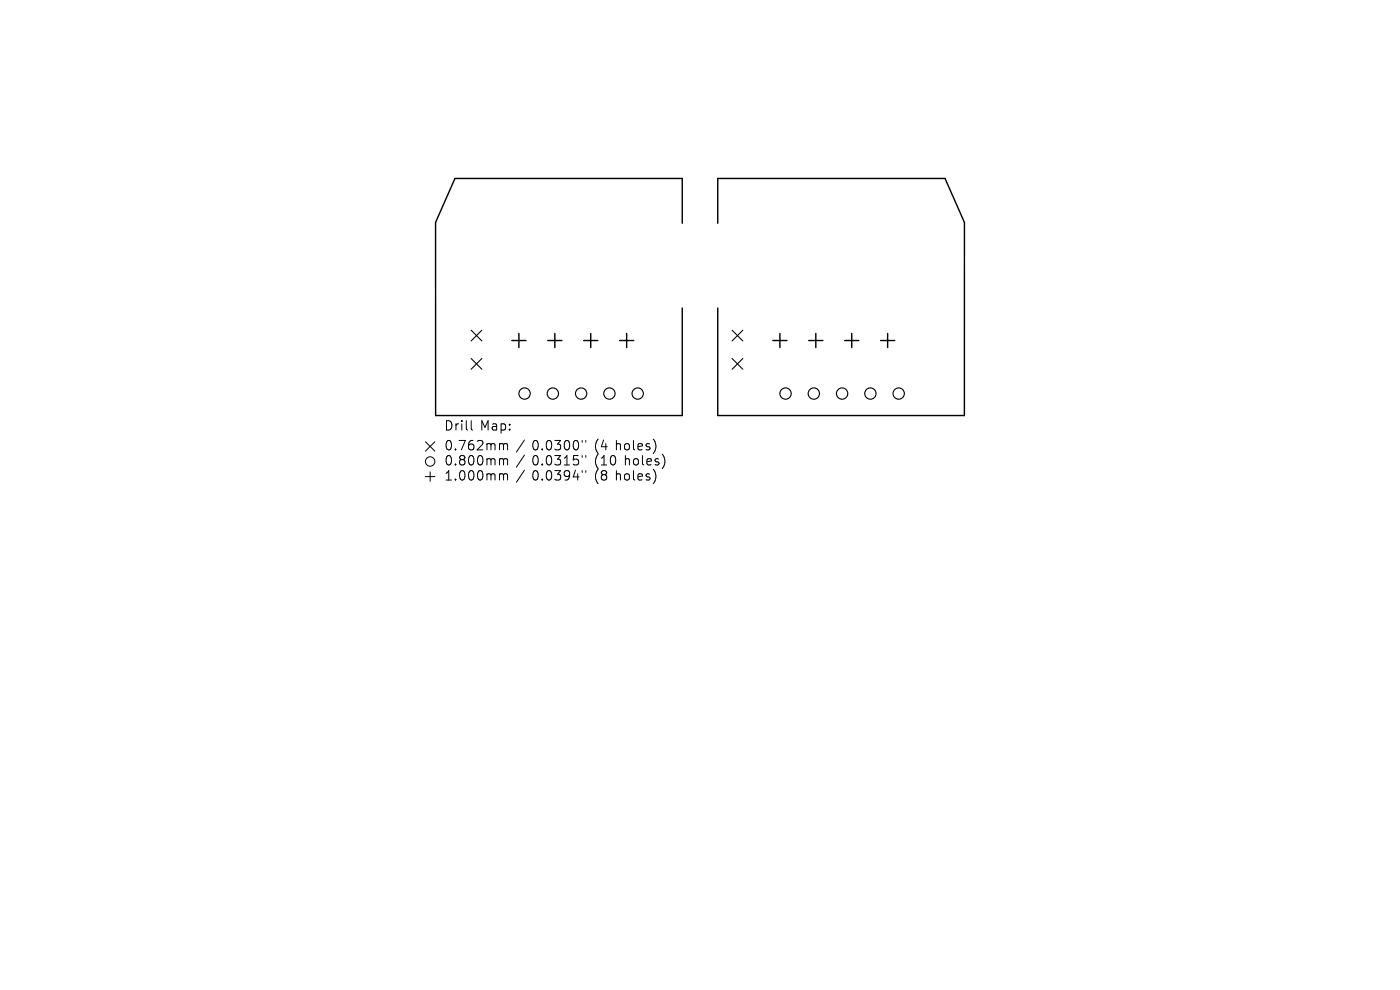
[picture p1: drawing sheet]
<svg xmlns="http://www.w3.org/2000/svg" width="297mm" height="210mm" viewBox="0 0 297 210" stroke-linecap="round" stroke-linejoin="round" font-family="sans-serif">
<defs><g id="words">
<g font-size="2.8">
<text x="94.3" y="91.5">Drill Map:</text>
<text x="94.3" y="95.7">0.762mm / 0.0300&quot; (4 holes)</text>
<text x="94.3" y="98.9">0.800mm / 0.0315&quot; (10 holes)</text>
<text x="94.3" y="102.1">1.000mm / 0.0394&quot; (8 holes)</text>
</g>
</g></defs>
<g fill="none" stroke="#000" stroke-width=".3">
<path d="M144.7 47.3v-9.4h-48.2l-4.1 9.3v40.9h52.3v-22.8M152.3 47.3v-9.4h48.2l4.1 9.3v40.9h-52.3v-22.8M108.6 72.2h3M110.1 70.7v3M116.2 72.2h3M117.7 70.7v3M123.8 72.2h3M125.3 70.7v3M131.4 72.2h3M132.9 70.7v3M163.9 72.2h3M165.4 70.7v3"/>
<path d="M171.6 72.2h3M173.1 70.7v3M179.2 72.2h3M180.7 70.7v3M186.8 72.2h3M188.3 70.7v3"/>
</g>
<path d="M99.9 70l2.3 2.3M99.9 76l2.3 2.3M102.2 70l-2.3 2.3M102.2 76l-2.3 2.3M155.3 70l2.3 2.3M155.3 76l2.3 2.3M157.6 70l-2.3 2.3M157.6 76l-2.3 2.3" fill="none" stroke="#000" stroke-width=".23"/>
<g fill="none" stroke="#000" stroke-width=".24">
<circle cx="111.3" cy="83.5" r="1.2"/>
<circle cx="117.3" cy="83.5" r="1.2"/>
<circle cx="123.3" cy="83.5" r="1.2"/>
<circle cx="129.3" cy="83.5" r="1.2"/>
<circle cx="135.3" cy="83.5" r="1.2"/>
<circle cx="166.6" cy="83.5" r="1.2"/>
<circle cx="172.6" cy="83.5" r="1.2"/>
<circle cx="178.6" cy="83.5" r="1.2"/>
<circle cx="184.6" cy="83.5" r="1.2"/>
<circle cx="190.6" cy="83.5" r="1.2"/>
</g>
<g fill="none" stroke="#000" stroke-width=".21">
<path d="M90.3 93.7l2 2M92.3 93.7l-2 2M106.5 89.9h.4l.4 .4-.1 .7-.7 .2M108.1 91v.2M108.1 90v.2M130.8 93.4v2M130.8 99.8v2M130.8 94.3l.3-.2 .4 .1 .1 1.2M132.7 94.2l.4-.1 .4 .4v.6l-.4 .3a.54 .54 0 0 1-.6-.3v-.6zM132.7 97.5l.3-.2 .4 .1 .1 1.2M132.7 96.6v2M134.4 93.4v1.7l.3 .3"/>
<path d="M134.4 99.8v1.7l.3 .3M134.5 97.5l.3-.2 .5 .2 .1 .8-.2 .2-.4 .1-.3-.2zM135.3 94.8l1-.2-.1-.4-.6-.1-.3 .3 .1 .9h.8M136.3 96.6v1.7l.3 .3M137.2 98l1-.2-.1-.4-.6-.1-.3 .3 .1 .9h.8M137.8 94.2l-.5-.1-.2 .3v.3l.7 .2v.4h-.7M138.6 93.1a2.29 2.29 0 0 1 0 3.1M138.6 99.5a2.29 2.29 0 0 1 0 3.1M139.7 97.4l-.5-.1-.2 .3 .1 .3 .6 .2v.4h-.7M140.5 96.3a2.29 2.29 0 0 1 0 3.1M90.3 101.1h2M91.3 100.1v2"/>
<path d="M130.8 100.7l.3-.2 .4 .1 .1 1.2M132.7 100.6l.4-.1 .4 .4v.6l-.4 .3a.54 .54 0 0 1-.6-.3v-.6zM135.3 101.2l1-.2-.1-.4-.6-.1-.3 .3 .1 .9h.8M137.8 100.6l-.5-.1-.2 .3v.3l.7 .2v.4h-.7"/>
<circle cx="91.3" cy="97.9" r="1"/>
</g>
<use href="#words"/>
</svg>
